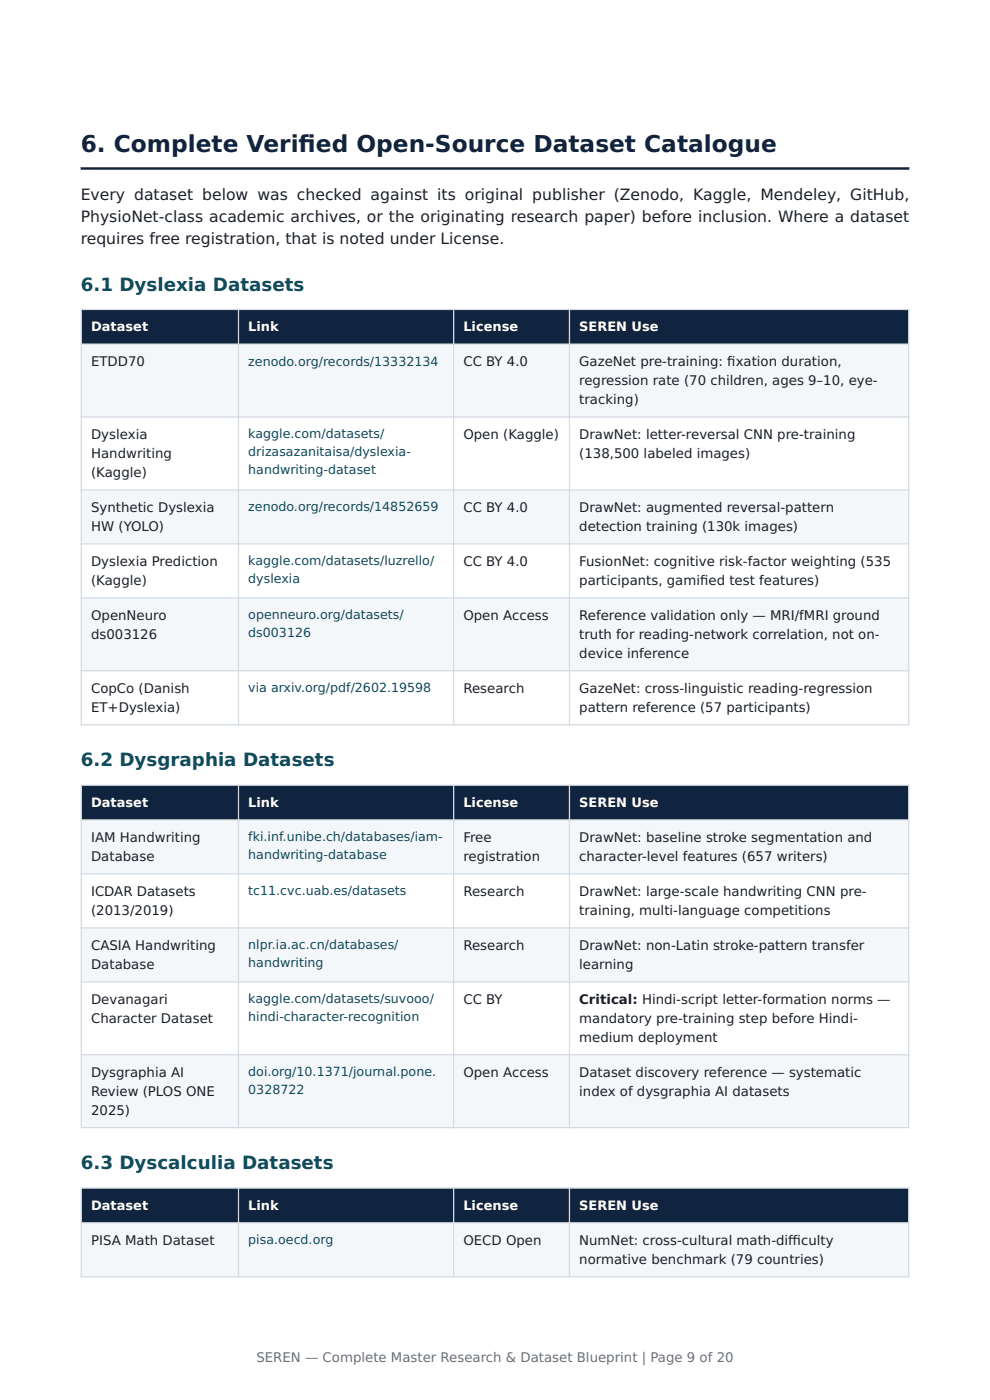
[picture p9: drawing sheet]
<svg xmlns="http://www.w3.org/2000/svg" width="210mm" height="297mm" viewBox="0 0 210 297" stroke-linecap="round" stroke-linejoin="round" font-family="sans-serif">
<defs><g id="words">
<g font-size="4.9" fill="#10233f">
<text x="17.1" y="32.3">6. Complete Verif</text>
<text x="63.4" y="32.3">ied Open-Source Dataset Catalogue</text>
</g>
<g font-size="3.9" fill="#0f4c5c">
<text x="17.1" y="61.6">6.1 Dyslexia Datasets</text>
<text x="17.1" y="162.6">6.2 Dysgraphia Datasets</text>
<text x="17.1" y="248">6.3 Dyscalculia Datasets</text>
</g>
<g font-size="3.3" fill="#1c1f26">
<text x="17.1" y="42.3">Every dataset below was checked against its original publisher (Zenodo, Kaggle, Mendeley, GitHub,</text>
<text x="17.1" y="47">PhysioNet-class academic archives, or the originating research paper) before inclusion. Where a dataset</text>
<text x="17.1" y="51.8">requires free registration, that is noted under License.</text>
</g>
<g font-size="2.8" fill="#fff">
<text x="19.3" y="70.3">Dataset</text>
<text x="52.7" y="70.3">Link</text>
<text x="98.3" y="70.3">License</text>
<text x="122.9" y="70.3">SEREN Use</text>
<text x="19.3" y="171.2">Dataset</text>
<text x="52.7" y="171.2">Link</text>
<text x="98.3" y="171.2">License</text>
<text x="122.9" y="171.2">SEREN Use</text>
<text x="19.3" y="256.7">Dataset</text>
<text x="52.7" y="256.7">Link</text>
<text x="98.3" y="256.7">License</text>
<text x="122.9" y="256.7">SEREN Use</text>
</g>
<g font-size="2.8" fill="#1c1f26">
<text x="19.3" y="77.7">ETDD70</text>
<text x="98.3" y="77.7">CC BY 4.0</text>
<text x="122.9" y="77.7">GazeNet pre-training: f</text>
<text x="154.3" y="77.7">ixation duration,</text>
<text x="122.9" y="81.7">regression rate (70 children, ages 9–10, eye-</text>
<text x="122.9" y="85.7">tracking)</text>
<text x="19.3" y="93.2">Dyslexia</text>
<text x="98.3" y="93.2">Open (Kaggle)</text>
<text x="122.9" y="93.2">DrawNet: letter-reversal CNN pre-training</text>
<text x="19.3" y="97.2">Handwriting</text>
<text x="19.3" y="101.2">(Kaggle)</text>
<text x="122.9" y="97.2">(138,500 labeled images)</text>
<text x="19.3" y="108.6">Synthetic Dyslexia</text>
<text x="19.3" y="112.6">HW (YOLO)</text>
<text x="98.3" y="108.6">CC BY 4.0</text>
<text x="122.9" y="108.6">DrawNet: augmented reversal-pattern</text>
<text x="122.9" y="112.6">detection training (130k images)</text>
<text x="19.3" y="120.1">Dyslexia Prediction</text>
<text x="19.3" y="124.1">(Kaggle)</text>
<text x="98.3" y="120.1">CC BY 4.0</text>
<text x="122.9" y="120.1">FusionNet: cognitive risk-factor weighting (535</text>
<text x="122.9" y="124.1">participants, gamif</text>
<text x="148.5" y="124.1">ied test features)</text>
<text x="19.3" y="131.5">OpenNeuro</text>
<text x="98.3" y="131.5">Open Access</text>
<text x="122.9" y="131.5">Reference validation only — MRI/fMRI ground</text>
<text x="19.3" y="135.5">ds003126</text>
<text x="122.9" y="135.5">truth for reading-network correlation, not on-</text>
<text x="122.9" y="139.6">device inference</text>
<text x="19.3" y="147">CopCo (Danish</text>
<text x="98.3" y="147">Research</text>
<text x="122.9" y="147">GazeNet: cross-linguistic reading-regression</text>
<text x="19.3" y="151">ET+Dyslexia)</text>
<text x="122.9" y="151">pattern reference (57 participants)</text>
<text x="19.3" y="178.6">IAM Handwriting</text>
<text x="98.3" y="178.6">Free</text>
<text x="122.9" y="178.6">DrawNet: baseline stroke segmentation and</text>
<text x="19.3" y="182.6">Database</text>
<text x="98.3" y="182.6">registration</text>
<text x="122.9" y="182.6">character-level features (657 writers)</text>
<text x="19.3" y="190.1">ICDAR Datasets</text>
<text x="98.3" y="190.1">Research</text>
<text x="122.9" y="190.1">DrawNet: large-scale handwriting CNN pre-</text>
<text x="19.3" y="194.1">(2013/2019)</text>
<text x="122.9" y="194.1">training, multi-language competitions</text>
<text x="19.3" y="201.5">CASIA Handwriting</text>
<text x="98.3" y="201.5">Research</text>
<text x="122.9" y="201.5">DrawNet: non-Latin stroke-pattern transfer</text>
<text x="19.3" y="205.5">Database</text>
<text x="122.9" y="205.5">learning</text>
<text x="19.3" y="213">Devanagari</text>
<text x="98.3" y="213">CC BY</text>
<text x="122.9" y="213">Critical: Hindi-script letter-formation norms —</text>
<text x="19.3" y="217">Character Dataset</text>
<text x="122.9" y="217">mandatory pre-training step before Hindi-</text>
<text x="122.9" y="221">medium deployment</text>
<text x="19.3" y="228.5">Dysgraphia AI</text>
<text x="19.3" y="232.5">Review (PLOS ONE</text>
<text x="98.3" y="228.5">Open Access</text>
<text x="122.9" y="228.5">Dataset discovery reference — systematic</text>
<text x="122.9" y="232.5">index of dysgraphia AI datasets</text>
<text x="19.3" y="236.5">2025)</text>
<text x="19.3" y="264.1">PISA Math Dataset</text>
<text x="98.3" y="264.1">OECD Open</text>
<text x="122.9" y="264.1">NumNet: cross-cultural math-dif</text>
<text x="122.9" y="268.1">normative benchmark (79 countries)</text>
<text x="167.2" y="264.1">f</text>
<text x="167.2" y="264.1">iculty</text>
</g>
<text font-size="2.8" fill="#6b6f76" x="54.4" y="289">SEREN — Complete Master Research &amp; Dataset Blueprint | Page 9 of 20</text>
<g font-size="2.7" fill="#0f4c5c">
<text x="52.7" y="77.6">zenodo.org/records/13332134</text>
<text x="52.7" y="93">kaggle.com/datasets/</text>
<text x="52.7" y="96.8">drizasazanitaisa/dyslexia-</text>
<text x="52.7" y="100.6">handwriting-dataset</text>
<text x="52.7" y="108.5">zenodo.org/records/14852659</text>
<text x="52.7" y="119.9">kaggle.com/datasets/luzrello/</text>
<text x="52.7" y="123.7">dyslexia</text>
<text x="52.7" y="131.4">openneuro.org/datasets/</text>
<text x="52.7" y="135.2">ds003126</text>
<text x="52.7" y="146.9">via arxiv.org/pdf/2602.19598</text>
<text x="52.7" y="178.5">fki.inf.unibe.ch/databases/iam-</text>
<text x="52.7" y="182.3">handwriting-database</text>
<text x="52.7" y="189.9">tc11.cvc.uab.es/datasets</text>
<text x="52.7" y="201.4">nlpr.ia.ac.cn/databases/</text>
<text x="52.7" y="205.2">handwriting</text>
<text x="52.7" y="212.8">kaggle.com/datasets/suvooo/</text>
<text x="52.7" y="216.7">hindi-character-recognition</text>
<text x="52.7" y="228.3">doi.org/10.1371/journal.pone.</text>
<text x="52.7" y="232.1">0328722</text>
<text x="52.7" y="263.9">pisa.oecd.org</text>
</g>
</g></defs>
<path d="M17.1 35.4l175.8 .1zM17.1 35.4h175.8v.6h-175.8z" fill-rule="evenodd" fill="#10233f"/>
<g fill="#10233f">
<path d="M17.2 65.7h33.4v7.3h-33.4z"/>
<path d="M50.6 65.7h45.6v7.3h-45.6z"/>
<path d="M96.2 65.7h24.6v7.3h-24.6z"/>
<path d="M120.8 65.7h72v7.3h-72z"/>
</g>
<g fill="#f4f7fa">
<path d="M17.2 73h33.4v15.5h-33.4z"/>
<path d="M50.6 73h45.6v15.5h-45.6z"/>
<path d="M96.2 73h24.6v15.5h-24.6z"/>
<path d="M120.8 73h72v15.5h-72z"/>
<path d="M17.2 103.9h33.4v11.5h-33.4z"/>
<path d="M50.6 103.9h45.6v11.5h-45.6z"/>
<path d="M96.2 103.9h24.6v11.5h-24.6z"/>
<path d="M120.8 103.9h72v11.5h-72z"/>
<path d="M17.2 126.8h33.4v15.5h-33.4z"/>
<path d="M50.6 126.8h45.6v15.5h-45.6z"/>
<path d="M96.2 126.8h24.6v15.5h-24.6z"/>
<path d="M120.8 126.8h72v15.5h-72z"/>
</g>
<g fill="none" stroke="#d5dbe2" stroke-width=".26">
<path d="M17.1 65.7h175.8M17.1 73h175.8M17.2 65.5v88.4M50.6 65.5v88.4M96.2 65.5v88.4M120.8 65.5v88.4M192.8 65.5v88.4M17.1 88.5h175.8M17.1 103.9h175.8M17.1 115.4h175.8M17.1 126.8h175.8M17.1 142.3h175.8"/>
<path d="M17.1 153.8h175.8"/>
</g>
<g fill="#10233f">
<path d="M17.2 166.6h33.4v7.3h-33.4z"/>
<path d="M50.6 166.6h45.6v7.3h-45.6z"/>
<path d="M96.2 166.6h24.6v7.3h-24.6z"/>
<path d="M120.8 166.6h72v7.3h-72z"/>
</g>
<g fill="#f4f7fa">
<path d="M17.2 173.9h33.4v11.5h-33.4z"/>
<path d="M50.6 173.9h45.6v11.5h-45.6z"/>
<path d="M96.2 173.9h24.6v11.5h-24.6z"/>
<path d="M120.8 173.9h72v11.5h-72z"/>
<path d="M17.2 196.8h33.4v11.5h-33.4z"/>
<path d="M50.6 196.8h45.6v11.5h-45.6z"/>
<path d="M96.2 196.8h24.6v11.5h-24.6z"/>
<path d="M120.8 196.8h72v11.5h-72z"/>
<path d="M17.2 223.8h33.4v15.4h-33.4z"/>
<path d="M50.6 223.8h45.6v15.4h-45.6z"/>
<path d="M96.2 223.8h24.6v15.4h-24.6z"/>
<path d="M120.8 223.8h72v15.4h-72z"/>
</g>
<path d="M17.1 166.6h175.8M17.1 173.9h175.8M17.2 166.5v72.9M50.6 166.5v72.9M96.2 166.5v72.9M120.8 166.5v72.9M192.8 166.5v72.9M17.1 185.4h175.8M17.1 196.8h175.8M17.1 208.3h175.8M17.1 223.8h175.8M17.1 239.2h175.8" fill="none" stroke="#d5dbe2" stroke-width=".26"/>
<g fill="#10233f">
<path d="M17.2 252.1h33.4v7.3h-33.4z"/>
<path d="M50.6 252.1h45.6v7.3h-45.6z"/>
<path d="M96.2 252.1h24.6v7.3h-24.6z"/>
<path d="M120.8 252.1h72v7.3h-72z"/>
</g>
<g fill="#f4f7fa">
<path d="M17.2 259.4h33.4v11.5h-33.4z"/>
<path d="M50.6 259.4h45.6v11.5h-45.6z"/>
<path d="M96.2 259.4h24.6v11.5h-24.6z"/>
<path d="M120.8 259.4h72v11.5h-72z"/>
</g>
<path d="M17.1 252.1h175.8M17.1 259.4h175.8M17.2 251.9v19.1M50.6 251.9v19.1M96.2 251.9v19.1M120.8 251.9v19.1M192.8 251.9v19.1M17.1 270.9h175.8" fill="none" stroke="#d5dbe2" stroke-width=".26"/>
<use href="#words"/>
</svg>
